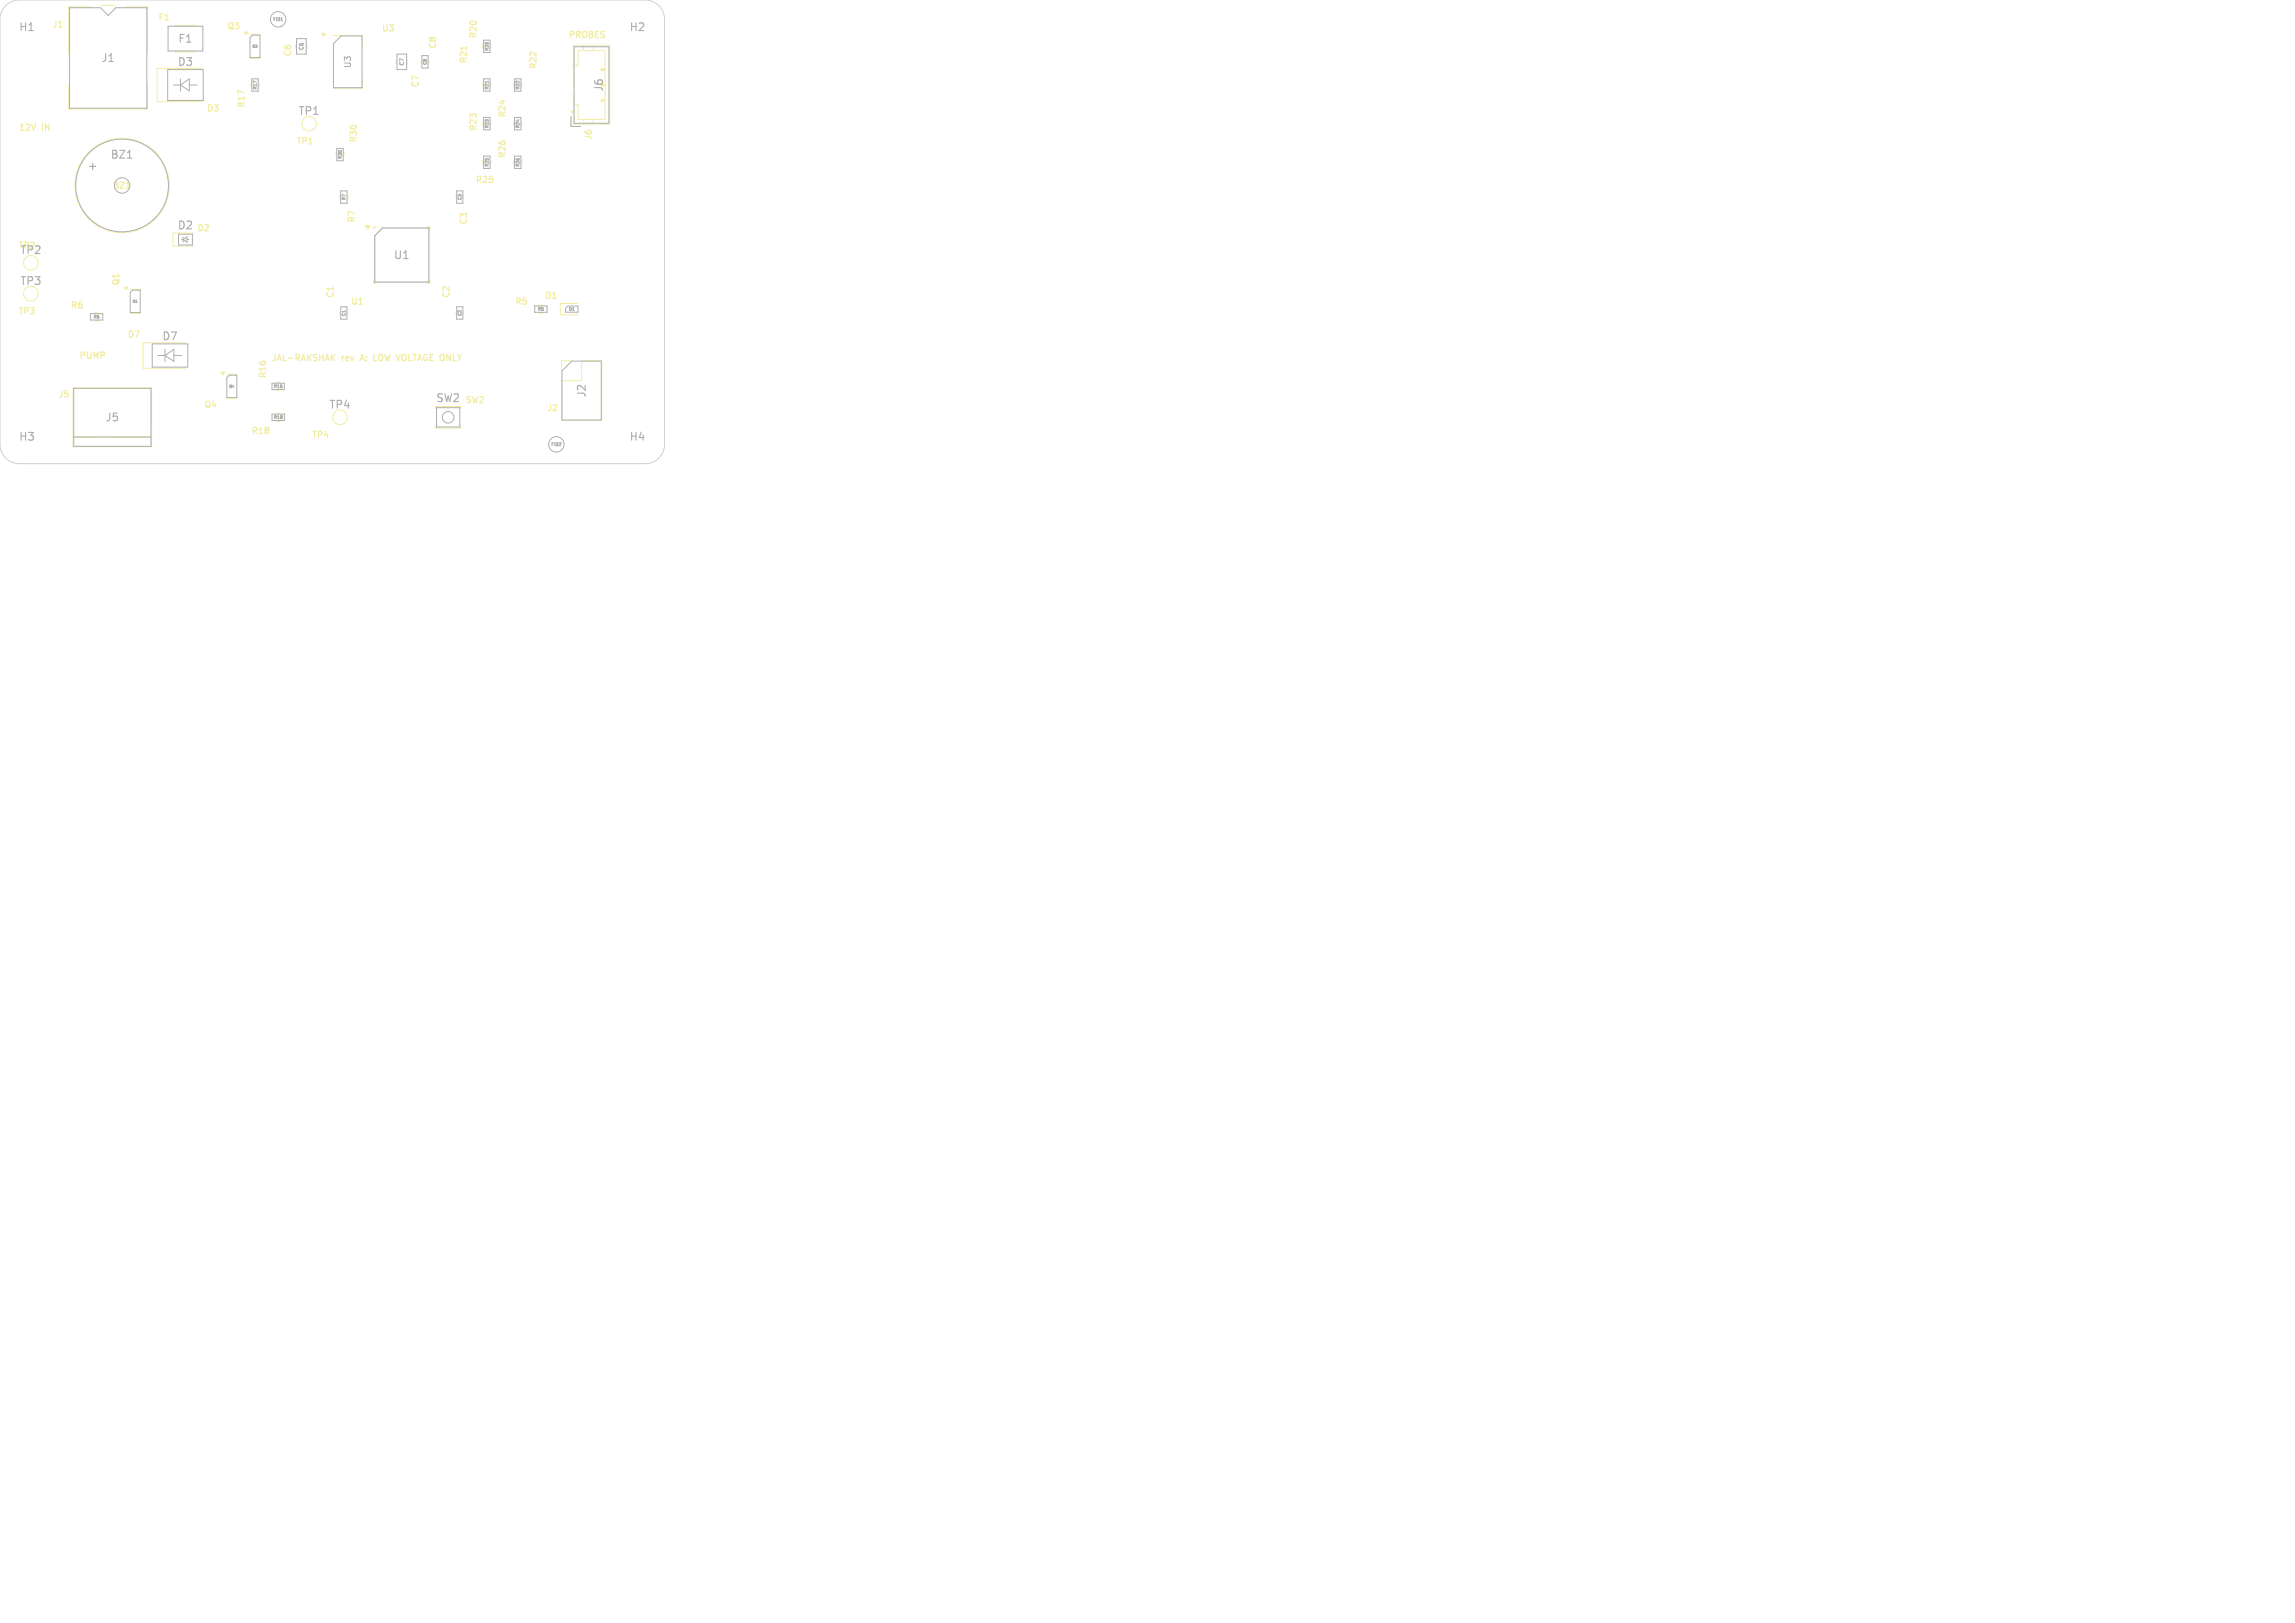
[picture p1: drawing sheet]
<svg xmlns="http://www.w3.org/2000/svg" width="297mm" height="210mm" viewBox="0 0 297 210" stroke-linecap="round" stroke-linejoin="round" font-family="sans-serif">
<defs><g id="words">
<g font-size="1.4" fill="#afafaf">
<text x="2.4" y="4.2">H1</text>
<text x="23" y="5.7">F1</text>
<text x="81.4" y="4.2">H2</text>
<text x="13" y="8.2">J1</text>
<text x="22.9" y="8.7">D3</text>
<text x="78.2" y="12" transform="rotate(-90 78.2 12)">J6</text>
<text x="38.5" y="15.1">TP1</text>
<text x="11.2" y="22.2">+</text>
<text x="14.2" y="20.7">BZ1</text>
<text x="22.9" y="29.9">D2</text>
<text x="2.5" y="33.1">TP2</text>
<text x="50.9" y="33.7">U1</text>
<text x="2.5" y="37.1">TP3</text>
<text x="20.9" y="44.2">D7</text>
<text x="42.5" y="53.1">TP4</text>
<text x="56.4" y="52.2">SW2</text>
<text x="76" y="51.5" transform="rotate(-90 76 51.5)">J2</text>
<text x="2.4" y="57.2">H3</text>
<text x="13.6" y="54.7">J5</text>
<text x="81.4" y="57.2">H4</text>
</g>
<g font-size="1.1" fill="#f2eda1">
<text x="6.7" y="3.8">J1</text>
<text x="20.4" y="2.9">F1</text>
<text x="29.3" y="4">Q3</text>
<text x="49.3" y="4.3">U3</text>
<text x="61.9" y="5.1" transform="rotate(-90 61.9 5.1)">R20</text>
<text x="73.5" y="5.1">PROBES</text>
<text x="37.9" y="7.4" transform="rotate(-90 37.9 7.4)">C6</text>
<text x="54.4" y="11.4" transform="rotate(-90 54.4 11.4)">C7</text>
<text x="56.6" y="6.4" transform="rotate(-90 56.6 6.4)">C8</text>
<text x="60.6" y="8.3" transform="rotate(-90 60.6 8.3)">R21</text>
<text x="69.6" y="9.1" transform="rotate(-90 69.6 9.1)">R22</text>
<text x="2.3" y="17.1">12V</text>
<text x="5.5" y="17.1">IN</text>
<text x="26.7" y="14.6">D3</text>
<text x="31.9" y="14.1" transform="rotate(-90 31.9 14.1)">R17</text>
<text x="61.9" y="17.1" transform="rotate(-90 61.9 17.1)">R23</text>
<text x="65.6" y="15.3" transform="rotate(-90 65.6 15.3)">R24</text>
<text x="38.3" y="18.9">TP1</text>
<text x="46.4" y="18.6" transform="rotate(-90 46.4 18.6)">R30</text>
<text x="61.4" y="23.9">R25</text>
<text x="65.6" y="20.6" transform="rotate(-90 65.6 20.6)">R26</text>
<text x="76.8" y="18.2" transform="rotate(-90 76.8 18.2)">J6</text>
<text x="14.5" y="24.6">BZ1</text>
<text x="46.1" y="28.9" transform="rotate(-90 46.1 28.9)">R7</text>
<text x="60.6" y="29.2" transform="rotate(-90 60.6 29.2)">C3</text>
<text x="25.4" y="30.1">D2</text>
<text x="2.3" y="40.9">TP3</text>
<text x="9.1" y="40.1">R6</text>
<text x="15.6" y="37.1" transform="rotate(-90 15.6 37.1)">Q1</text>
<text x="43.4" y="38.7" transform="rotate(-90 43.4 38.7)">C1</text>
<text x="45.3" y="39.6">U1</text>
<text x="58.4" y="38.7" transform="rotate(-90 58.4 38.7)">C2</text>
<text x="66.6" y="39.6">R5</text>
<text x="70.4" y="38.9">D1</text>
<text x="10.2" y="46.6">PUMP</text>
<text x="16.4" y="43.9">D7</text>
<text x="35" y="46.9">JAL-RAKSHAK</text>
<text x="44.3" y="46.9">rev</text>
<text x="47" y="46.9">A:</text>
<text x="49" y="46.9">LOW</text>
<text x="52.3" y="46.9">VOLTAGE ONLY</text>
<text x="7.5" y="51.6">J5</text>
<text x="26.3" y="53">Q4</text>
<text x="34.6" y="49.1" transform="rotate(-90 34.6 49.1)">R16</text>
<text x="60.1" y="52.4">SW2</text>
<text x="70.7" y="53.4">J2</text>
<text x="32.4" y="56.4">R18</text>
<text x="40.3" y="56.9">TP4</text>
</g>
<g font-size="1.1" fill="#afafaf">
<text x="45.6" y="8.9" transform="rotate(-90 45.6 8.9)">U3</text>
<text x="2.3" y="32.4">TP2</text>
</g>
<g font-size=".7" fill="#afafaf">
<text x="39.4" y="6.6" transform="rotate(-90 39.4 6.6)">C6</text>
<text x="52.4" y="8.6" transform="rotate(-90 52.4 8.6)">C7</text>
</g>
<g font-size=".6" fill="#afafaf">
<text x="35.3" y="2.8">FID1</text>
<text x="33.3" y="11.6" transform="rotate(-90 33.3 11.6)">R17</text>
<text x="55.3" y="8.4" transform="rotate(-90 55.3 8.4)">C8</text>
<text x="63.3" y="11.6" transform="rotate(-90 63.3 11.6)">R21</text>
<text x="63.3" y="6.6" transform="rotate(-90 63.3 6.6)">R20</text>
<text x="67.3" y="11.6" transform="rotate(-90 67.3 11.6)">R22</text>
<text x="63.3" y="16.6" transform="rotate(-90 63.3 16.6)">R23</text>
<text x="67.3" y="16.6" transform="rotate(-90 67.3 16.6)">R24</text>
<text x="44.3" y="20.6" transform="rotate(-90 44.3 20.6)">R30</text>
<text x="63.3" y="21.6" transform="rotate(-90 63.3 21.6)">R25</text>
<text x="67.3" y="21.6" transform="rotate(-90 67.3 21.6)">R26</text>
<text x="44.8" y="25.9" transform="rotate(-90 44.8 25.9)">R7</text>
<text x="59.8" y="25.9" transform="rotate(-90 59.8 25.9)">C3</text>
<text x="12.1" y="41.3">R6</text>
<text x="44.8" y="40.9" transform="rotate(-90 44.8 40.9)">C1</text>
<text x="59.8" y="40.9" transform="rotate(-90 59.8 40.9)">C2</text>
<text x="69.6" y="40.3">R5</text>
<text x="73.6" y="40.3">D1</text>
<text x="35.4" y="50.3">R16</text>
<text x="35.4" y="54.3">R18</text>
<text x="71.3" y="57.8">FID2</text>
</g>
<g font-size=".4" fill="#afafaf">
<text x="32.6" y="6.2">Q3</text>
<text x="17.1" y="39.2">Q1</text>
<text x="29.6" y="50.2">Q4</text>
</g>
</g></defs>
<path d="M43 46.2l.3 .5M43.3 45.9l-.4 .4M46.9 45.9l-.3 .8M48.4 45.9v.8h.4" fill="none" stroke="#f2eda1" stroke-width=".16"/>
<path d="M7.6 3.5h.4M60.4 6v.4M16.4 24.4h.4M48.4 36.3v.3h.3M48.7 29.4h-.3v.2M55.3 29.4h.3v.3M55.6 36.3v.3h-.3" fill="none" stroke="#f2eda1" stroke-width=".15"/>
<g fill="none" stroke="#f2eda1" stroke-width=".13">
<path d="M8.9 11.1v3h10.2v-3M11.7 .9h-2.8v6M13 .7h2M16.3 .9h2.8v6M22.6 3.3h2.8M22.6 6.7h2.8M26.2 8.9h-5.9v4.3h5.9M32.3 4.4h1.3M32.3 7.6h1.3M32.5 10.8v.4M33.5 10.8v.4M39.7 5.7v.6"/>
<path d="M43.2 4.6h3.7v1.2M43.5 19.8v.4M44.5 19.8v.4M46.9 10.2v1.2h-3.7M51.3 7.7v.6M52.7 7.7v.6M54.5 7.9v.2M55.5 7.9v.2M62.5 5.8v.4M62.5 10.8v.4M62.5 15.8v.4M63.5 5.8v.4"/>
<path d="M63.5 10.8v.4M63.5 15.8v.4M66.5 10.8v.4M66.5 15.8v.4M67.5 10.8v.4M67.5 15.8v.4M73.9 15.1v1.3h1.2M74.1 14.3v.3M74.2 5.9h4.7v10.2h-4.7zM74.2 8.5h.6v-2h3.5v9h-3.5v-2h-.6M74.2 14.3h-.2v.3h.2M75.5 5.9v.6"/>
<path d="M75.5 15.5v.6M76.8 5.9v.6M76.8 15.5v.6M77.8 13h.5M77.8 9h.5M78.3 8.9h-.5v.2h.5M78.3 12.9h-.5v.2h.5M16.9 37.4h1.3M25 30.2h-2.6v1.7h2.6M44 25.3v.4M45 25.3v.4M59 25.4v.2"/>
<path d="M60 25.4v.2M62.5 20.8v.4M63.5 20.8v.4M66.5 20.8v.4M67.5 20.8v.4M69.8 39.5h.4M74.8 39.3h-2.3v1.4h2.3M9.5 50.2h10.1v7.6h-10.1zM9.5 56.5h10.1M12.3 40.5h.4M12.3 41.5h.4M16.9 40.6h1.3"/>
<path d="M24 44.3h-5.5v3.3h5.5M29.3 48.4h1.3M29.3 51.6h1.3M35.8 53.5h.4M35.8 54.5h.4M35.8 49.5h.4M35.8 50.5h.4M44 40.4v.2M45 40.4v.2M56.3 52.9v-.3h3.4v.3M56.3 55.1v.3h3.4v-.3M59 40.4v.2"/>
<path d="M60 40.4v.2M69.8 40.5h.4M72.7 49.3h2.6v-2.6h2.6v7.7h-5.2zM74 46.7h-1.3v1.3"/>
<circle cx="40" cy="16" r=".95"/>
<circle cx="4" cy="38" r=".95"/>
<circle cx="4" cy="34" r=".95"/>
<circle cx="15.8" cy="24" r="6.1"/>
<circle cx="44" cy="54" r=".95"/>
</g>
<g fill="#f2eda1" stroke="#f2eda1" stroke-width=".13">
<path d="M47.3 29.2h.7l-.4 .5z"/>
<path d="M28.6 48.2h.5l-.3 .3z"/>
<path d="M41.6 4.4h.5l-.2 .3z"/>
<path d="M16.1 37.2h.5l-.3 .3z"/>
<path d="M31.6 4.2h.5l-.3 .3z"/>
</g>
<g fill="#fff" stroke="#fff" stroke-width=".13">
<circle cx="31.5" cy="51.2" r=".15"/>
<circle cx="37.5" cy="31.5" r=".15"/>
<circle cx="1.5" cy="25.5" r=".15"/>
<circle cx="16.4" cy="39.6" r=".15"/>
<circle cx="73.5" cy="1.5" r=".15"/>
<circle cx="79.5" cy="25.5" r=".15"/>
<circle cx="7.5" cy="1.5" r=".15"/>
<circle cx="25.5" cy="1.5" r=".15"/>
<circle cx="79.5" cy="43.5" r=".15"/>
<circle cx="67.5" cy="1.5" r=".15"/>
<circle cx="19.5" cy="55.5" r=".15"/>
<circle cx="79.5" cy="13.5" r=".15"/>
<circle cx="7.5" cy="7.5" r=".15"/>
<circle cx="61.5" cy="19.5" r=".15"/>
<circle cx="7.5" cy="55.5" r=".15"/>
<circle cx="19.6" cy="37.5" r=".15"/>
<circle cx="40.8" cy="5.4" r=".15"/>
<circle cx="73.5" cy="19.5" r=".15"/>
<circle cx="49.5" cy="55.5" r=".15"/>
<circle cx="25.5" cy="55.5" r=".15"/>
<circle cx="49.5" cy="1.5" r=".15"/>
<circle cx="25.5" cy="32.1" r=".15"/>
<circle cx="13.5" cy="13.5" r=".15"/>
<circle cx="72.7" cy="39.8" r=".15"/>
<circle cx="31.5" cy="37.5" r=".15"/>
<circle cx="25.5" cy="43.9" r=".15"/>
<circle cx="32.3" cy="14.7" r=".15"/>
<circle cx="54.5" cy="7" r=".15"/>
<circle cx="61.5" cy="49.5" r=".15"/>
<circle cx="1.5" cy="49.5" r=".15"/>
<circle cx="13.5" cy="37.5" r=".15"/>
<circle cx="13.5" cy="3.9" r=".15"/>
<circle cx="31.5" cy="55.5" r=".15"/>
<circle cx="13.5" cy="19.5" r=".15"/>
<circle cx="7.5" cy="25.5" r=".15"/>
<circle cx="79.5" cy="19.5" r=".15"/>
<circle cx="61.5" cy="1.5" r=".15"/>
<circle cx="49.5" cy="13.5" r=".15"/>
<circle cx="61.5" cy="40.2" r=".15"/>
<circle cx="7.5" cy="37.5" r=".15"/>
<circle cx="19.6" cy="26.1" r=".15"/>
<circle cx="44.4" cy="13.5" r=".15"/>
<circle cx="28.4" cy="50.8" r=".15"/>
<circle cx="26.6" cy="8.3" r=".15"/>
<circle cx="13.5" cy="28.4" r=".15"/>
<circle cx="67.5" cy="25.5" r=".15"/>
<circle cx="79.5" cy="31.5" r=".15"/>
<circle cx="73.9" cy="37.5" r=".15"/>
<circle cx="1.5" cy="31.5" r=".15"/>
<circle cx="25.5" cy="25.5" r=".15"/>
<circle cx="66.5" cy="10" r=".15"/>
<circle cx="55.5" cy="19.6" r=".15"/>
<circle cx="25.5" cy="19.5" r=".15"/>
<circle cx="32.3" cy="19.5" r=".15"/>
<circle cx="79.5" cy="37.5" r=".15"/>
<circle cx="51.2" cy="6.9" r=".15"/>
<circle cx="7.5" cy="19.5" r=".15"/>
<circle cx="67.5" cy="31.5" r=".15"/>
<circle cx="43.5" cy="1.5" r=".15"/>
<circle cx="66.5" cy="15" r=".15"/>
<circle cx="55.5" cy="49.5" r=".15"/>
<circle cx="13.5" cy="31.5" r=".15"/>
<circle cx="37.5" cy="37.5" r=".15"/>
<circle cx="36.4" cy="53.7" r=".15"/>
<circle cx="1.5" cy="43.5" r=".15"/>
<circle cx="79.5" cy="49.5" r=".15"/>
<circle cx="20.4" cy="7.5" r=".15"/>
<circle cx="49.4" cy="31.7" r=".15"/>
<circle cx="7.5" cy="43.5" r=".15"/>
<circle cx="55.5" cy="43.7" r=".15"/>
<circle cx="13.5" cy="49.5" r=".15"/>
<circle cx="37.5" cy="43.5" r=".15"/>
<circle cx="73.5" cy="31.5" r=".15"/>
<circle cx="50.4" cy="44" r=".15"/>
<circle cx="61.5" cy="31.5" r=".15"/>
<circle cx="19.7" cy="32.7" r=".15"/>
<circle cx="25.5" cy="49.5" r=".15"/>
<circle cx="19.5" cy="49.5" r=".15"/>
<circle cx="49.5" cy="19.5" r=".15"/>
<circle cx="59.2" cy="53.2" r=".15"/>
<circle cx="1.5" cy="19.5" r=".15"/>
<circle cx="50" cy="9.8" r=".15"/>
<circle cx="19.5" cy="1.5" r=".15"/>
<circle cx="61.5" cy="26.9" r=".15"/>
<circle cx="55.5" cy="55.7" r=".15"/>
<circle cx="66.5" cy="20" r=".15"/>
<circle cx="3.2" cy="37.9" r=".15"/>
<circle cx="43.5" cy="55.6" r=".15"/>
<circle cx="73.5" cy="25.5" r=".15"/>
<circle cx="43.5" cy="49.5" r=".15"/>
<circle cx="7.5" cy="13.5" r=".15"/>
<circle cx="68" cy="37.5" r=".15"/>
<circle cx="44" cy="39.5" r=".15"/>
<circle cx="37.5" cy="51.3" r=".15"/>
<circle cx="38.2" cy="4.8" r=".15"/>
<circle cx="69" cy="19.5" r=".15"/>
<circle cx="68.5" cy="13.5" r=".15"/>
<circle cx="60" cy="24.8" r=".15"/>
<circle cx="37.5" cy="25.5" r=".15"/>
<circle cx="13.5" cy="43.5" r=".15"/>
<circle cx="16.1" cy="9.8" r=".15"/>
<circle cx="43.5" cy="43.7" r=".15"/>
<circle cx="49.5" cy="49.5" r=".15"/>
<circle cx="74.2" cy="43.5" r=".15"/>
<circle cx="31.4" cy="4.8" r=".15"/>
<circle cx="73.5" cy="55.5" r=".15"/>
<circle cx="61.5" cy="55.5" r=".15"/>
<circle cx="33.1" cy="9.3" r=".15"/>
<circle cx="32.3" cy="25.5" r=".15"/>
<circle cx="24.9" cy="10.1" r=".15"/>
<circle cx="59" cy="39.5" r=".15"/>
<circle cx="19.5" cy="43.5" r=".15"/>
<circle cx="31.5" cy="1.5" r=".15"/>
<circle cx="73.5" cy="7.5" r=".15"/>
<circle cx="61.5" cy="43.5" r=".15"/>
<circle cx="55.5" cy="1.5" r=".15"/>
<circle cx="75.6" cy="15.8" r=".15"/>
<circle cx="62.9" cy="8.9" r=".15"/>
<circle cx="79.5" cy="55.5" r=".15"/>
<circle cx="32.3" cy="31.5" r=".15"/>
<circle cx="55.5" cy="10.1" r=".15"/>
<circle cx="1.5" cy="7.5" r=".15"/>
<circle cx="19.5" cy="19.5" r=".15"/>
<circle cx="25.5" cy="13.5" r=".15"/>
<circle cx="44.1" cy="22.1" r=".15"/>
<circle cx="1.5" cy="39.8" r=".15"/>
<circle cx="37.5" cy="19.5" r=".15"/>
<circle cx="37.5" cy="13.5" r=".15"/>
<circle cx="37.5" cy="56" r=".15"/>
<circle cx="7.5" cy="49.5" r=".15"/>
<circle cx="79.5" cy="1.5" r=".15"/>
<circle cx="19.5" cy="13.5" r=".15"/>
<circle cx="79.5" cy="7.5" r=".15"/>
<circle cx="61.5" cy="13.6" r=".15"/>
<circle cx="37.5" cy="1.5" r=".15"/>
<circle cx="39.5" cy="8.3" r=".15"/>
<circle cx="13.5" cy="56.4" r=".15"/>
<circle cx="49.4" cy="33.2" r=".15"/>
<circle cx="67.5" cy="49.5" r=".15"/>
<circle cx="67.5" cy="55.5" r=".15"/>
<circle cx="7.5" cy="31.5" r=".15"/>
<circle cx="43.7" cy="7.5" r=".15"/>
<circle cx="1.5" cy="13.5" r=".15"/>
<circle cx="67.5" cy="7.5" r=".15"/>
<circle cx="31.5" cy="43.5" r=".15"/>
<circle cx="58.4" cy="33.4" r=".15"/>
<circle cx="25.5" cy="37.5" r=".15"/>
<circle cx="56.5" cy="41.1" r=".15"/>
<circle cx="44.9" cy="41.5" r=".15"/>
<circle cx="49.5" cy="34.4" r=".15"/>
<circle cx="58" cy="34.7" r=".15"/>
<circle cx="48.5" cy="41.4" r=".15"/>
<circle cx="49.7" cy="38.9" r=".15"/>
<circle cx="48.1" cy="29.1" r=".15"/>
<circle cx="52.5" cy="27.1" r=".15"/>
<circle cx="53.5" cy="33.7" r=".15"/>
<circle cx="55.9" cy="29.1" r=".15"/>
<circle cx="57.9" cy="32.1" r=".15"/>
<circle cx="54.6" cy="32.5" r=".15"/>
<circle cx="54.5" cy="35.6" r=".15"/>
<circle cx="69.1" cy="41.8" r=".15"/>
<circle cx="55.1" cy="38.1" r=".15"/>
<circle cx="67.9" cy="43" r=".15"/>
<circle cx="47.8" cy="26.5" r=".15"/>
<circle cx="45.4" cy="33.7" r=".15"/>
<circle cx="54.7" cy="41.2" r=".15"/>
<circle cx="51.3" cy="30.4" r=".15"/>
<circle cx="48.1" cy="37.1" r=".15"/>
<circle cx="44.3" cy="33.9" r=".15"/>
<circle cx="50.4" cy="41.4" r=".15"/>
<circle cx="51" cy="31.5" r=".15"/>
<circle cx="48.1" cy="38.2" r=".15"/>
<circle cx="44.1" cy="19.6" r=".15"/>
<circle cx="32.3" cy="23" r=".15"/>
<circle cx="18.6" cy="35" r=".15"/>
<circle cx="18.7" cy="30.4" r=".15"/>
<circle cx="15.9" cy="38.3" r=".15"/>
<circle cx="14.3" cy="41.1" r=".15"/>
<circle cx="24.4" cy="41.7" r=".15"/>
<circle cx="32.7" cy="12.2" r=".15"/>
<circle cx="74.2" cy="11.6" r=".15"/>
<circle cx="73.9" cy="14" r=".15"/>
<circle cx="74" cy="48" r=".5"/>
<circle cx="76.5" cy="48" r=".5"/>
<circle cx="74" cy="50.5" r=".5"/>
<circle cx="76.5" cy="50.5" r=".5"/>
<circle cx="74" cy="53.1" r=".5"/>
<circle cx="76.5" cy="53.1" r=".5"/>
<circle cx="82.5" cy="56.5" r="1.35"/>
<circle cx="12" cy="24" r=".5"/>
<circle cx="19.6" cy="24" r=".5"/>
<circle cx="14" cy="11" r=".8"/>
<circle cx="3.5" cy="3.5" r="1.35"/>
<circle cx="3.5" cy="56.5" r="1.35"/>
<circle cx="76" cy="14" r=".37"/>
<circle cx="76" cy="12" r=".37"/>
<circle cx="76" cy="10" r=".37"/>
<circle cx="76" cy="8" r=".37"/>
<circle cx="82.5" cy="3.5" r="1.35"/>
<circle cx="12" cy="54" r=".76"/>
<circle cx="17.1" cy="54" r=".76"/>
</g>
<path d="M9.5 8.2v1.6M13 2h2M18.5 8.2v1.6" fill="none" stroke="#fff" stroke-width="1"/>
<path d="M16.5 20.5h.6M48.5 30.5l1-1h6v7h-7z" fill="none" stroke="#afafaf" stroke-width=".15"/>
<g fill="none" stroke="#afafaf" stroke-width=".13">
<path d="M9 1h4l1 1 1-1h4v13h-10zM21.7 9h4.6v4h-4.6zM21.7 3.4h4.5v3.2h-4.5zM22.4 11h1M23.4 10.2v1.6M23.4 11l1.1-.8v1.6zM24.5 11h1M32.3 4.9l.4-.4h.9v3h-1.3zM32.6 10.2h.8v1.6h-.8zM38.4 5h1.2v2h-1.2zM43.2 5.6l1-1h2.7v6.8h-3.7zM43.6 19.2h.8v1.6h-.8z"/>
<path d="M51.4 7h1.2v2h-1.2zM54.6 7.2h.8v1.6h-.8zM62.6 5.2h.8v1.6h-.8zM62.6 10.2h.8v1.6h-.8zM62.6 15.2h.8v1.6h-.8zM63.2 10.5v.2M66.6 10.2h.8v1.6h-.8zM66.6 15.2h.8v1.6h-.8zM73.9 15.1v1.3h1.2M74.3 6.1h4.5v9.8h-4.5zM16.9 37.9l.3-.3h1v2.9h-1.3zM23.1 30.3v1.4h1.8v-1.4"/>
<path d="M23.5 31h.2M23.7 30.6v.7M23.7 31l.5-.4v.7zM24.2 31h.2M44.1 24.7h.8v1.6h-.8zM44.1 39.7h.8v1.6h-.8zM59.1 39.7h.8v1.6h-.8zM59.1 24.7h.8v1.6h-.8zM62.6 20.2h.8v1.6h-.8zM66.6 20.2h.8v1.6h-.8zM69.2 39.6h1.6v.8h-1.6zM73.5 39.6h1.3v.8h-1.6v-.5z"/>
<path d="M9.5 50.3h10v7.4h-10zM9.6 56.6h9.9M11.7 40.6h1.6v.8h-1.6zM19.7 44.5h4.6v3h-4.6zM20.4 46h1M21.4 45.2v1.6M21.4 46l1.1-.8v1.6zM22.5 46h1M29.3 48.9l.4-.3h.9v2.8h-1.3zM35.2 53.6h1.6v.8h-1.6zM35.2 49.6h1.6v.8h-1.6zM56.5 52.7h3v2.6h-3z"/>
<path d="M74 46.7h3.8v7.6h-5.1v-6.3z"/>
<circle cx="36" cy="2.5" r="1"/>
<circle cx="15.8" cy="24" r="6"/>
<circle cx="15.8" cy="24" r="1"/>
<circle cx="58" cy="54" r=".75"/>
<circle cx="72" cy="57.5" r="1"/>
</g>
<path d="M.7 .8l.8-.6 1-.2h81a2.5 2.5 0 0 1 2.5 2.5v55a2.5 2.5 0 0 1-2.5 2.5h-81a2.5 2.5 0 0 1-2.5-2.5v-55l.2-.9z" fill="none" stroke="#d0d2cd" stroke-width=".13"/>
<use href="#words"/>
</svg>
